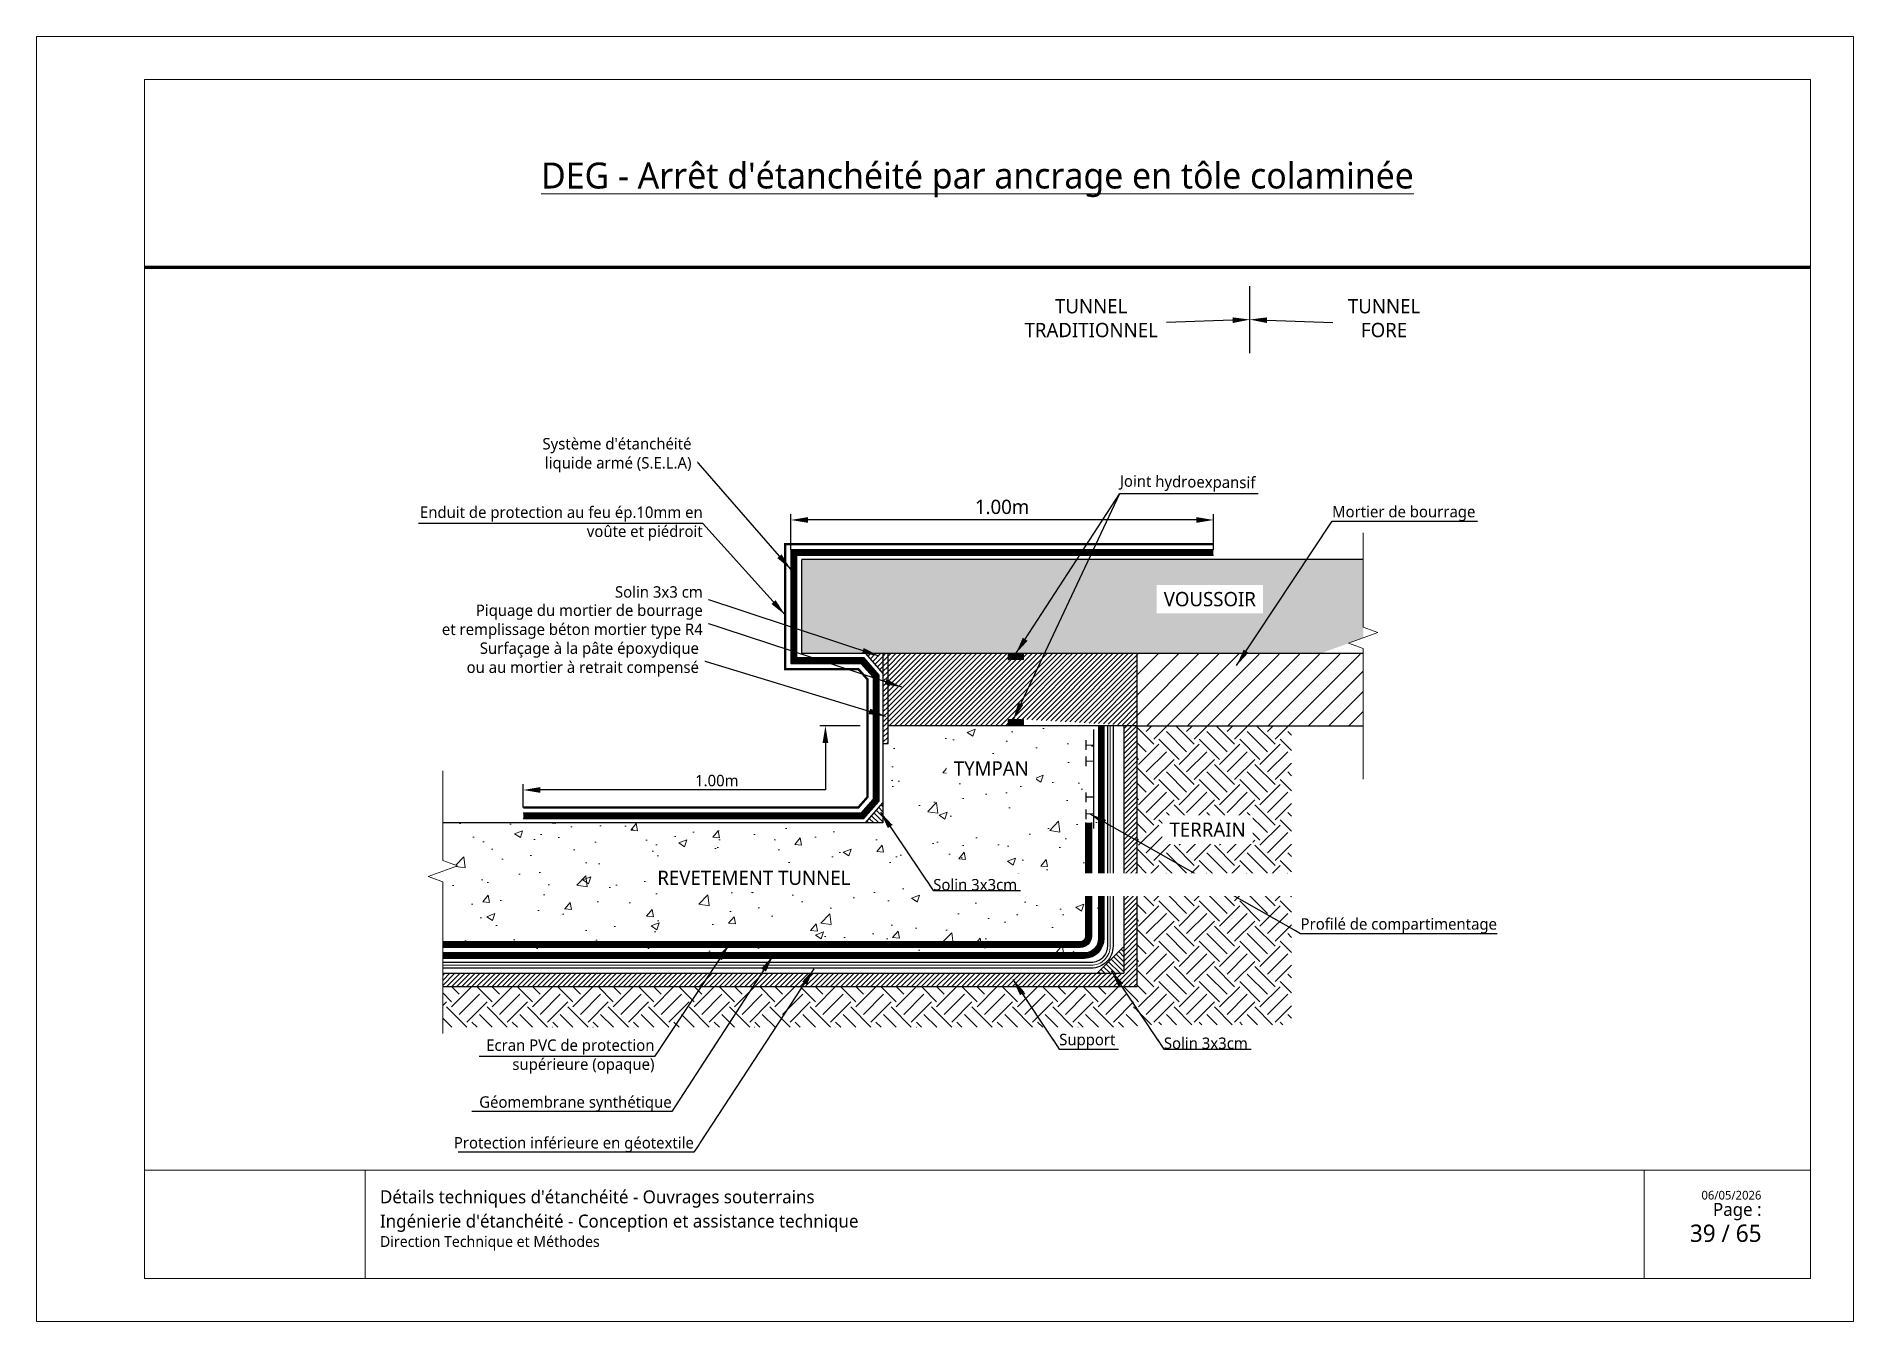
# Paper-space layout '10 - Jonction entre un tunnel traditionnel en DEG et un tunnel foré' of a CAD drawing. Header units: millimetres. Extents: x 18 to 438, y -113 to 184.
# The model-space entities are those that its viewports show. They can reach past a viewport. Long polylines and large blocks are cut down to what shows.
import ezdxf
from ezdxf import colors
from ezdxf.entities.mleader import LeaderData, LeaderLine
from ezdxf.math import Vec2, Vec3

# ---------------------------------------------------------------- set-up
doc = ezdxf.new("R2010")
doc.units = ezdxf.units.MM
doc.linetypes.add('CACHE', pattern=[0.375, 0.25, -0.125])
doc.linetypes.add('CONTINU', pattern=[0])
for name, color, linetype in [('Dessin_CONTOURS BETON', 7, 'Continuous'), ('Dessin_COTATIONS', 7, 'Continuous'), ('Dessin_TEXTES', 7, 'CONTINU'), ('GEN-_-CARTOUCHE', 7, 'Continuous'), ('Matériel_Profilé de compartimentage', 7, 'Continuous')]:
    doc.layers.add(name, color=color, linetype=linetype)
for name, color, linetype, lineweight in [('Dessin_HACHURES', 253, 'Continuous', 9), ('G-ANNO-TTLB', 7, 'Continuous', 5), ('G-ANNO-TTLB-THIN', 7, 'Continuous', 5), ('Matériel_Joint Hydroexpansif', 140, 'CACHE', 0), ('Produit_Enduit de protection au feu', 6, 'Continuous', 0), ('SYSTEME_DEG_ Geomembrane SYNTHETIQUE', 1, 'Continuous', 9), ('SYSTEME_DEG_Protection inferieure', 3, 'Continuous', 5), ('SYSTEME_DEG_Protection superieure', 5, 'Continuous', 9), ('SYSTEME_S.E.L.A', 210, 'CACHE', 0)]:
    doc.layers.add(name, color=color, linetype=linetype, lineweight=lineweight)
doc.layers.add('GEN-_-FMULT', color=210, linetype='Continuous', plot=False)
doc.styles.add('Arial', font='segoeui.ttf')
doc.styles.add('Segoe UI_2', font='segoeui.ttf', dxfattribs={"height": 0.0025})
doc.styles.add('Segoe UI_3', font='segoeui.ttf', dxfattribs={"height": 0.0035})
doc.styles.add('Segoe UI_4', font='segoeui.ttf', dxfattribs={"height": 0.004})
doc.styles.add('Segoe UI_B_1', font='segoeuib.ttf', dxfattribs={"height": 0.005})
doc.styles.add('Segoe UI_B_2', font='segoeuib.ttf', dxfattribs={"height": 0.0045})
doc.styles.add('txt-moyen', font='segoeui.ttf')
doc.linetypes.add('ISOLATION', pattern='A,0.0001,-0.1,[134,ltypeshp.shx,S=0.1,R=0,X=-0.1,Y=0],-0.2,[134,ltypeshp.shx,S=0.1,R=180,X=0.1,Y=0],-0.1', length=0.4001)
doc.dimstyles.new('1000F2', dxfattribs={"dimscale": 10, "dimtxt": 0.25, "dimasz": 0.3, "dimexe": 0.2, "dimexo": 0, "dimgap": 0.1, "dimtad": 1, "dimzin": 0, "dimdsep": 46, "dimtxsty": 'txt-moyen', "dimcen": 0.1, "dimclrd": 256, "dimclre": 256, "dimclrt": 256, "dimazin": 0, "dimtfac": 1, "dimtmove": 2, "dimatfit": 3, "dimfxl": 1, "dimtolj": 1, "dimtzin": 0, "dimlwd": -1, "dimlwe": -1, "dimarcsym": 0})
pattern_1 = [(45, (14302.688, 6880.0119), (-0.44194174, 0.44194174), [])]
pattern_2 = [(45, (14302.688, 6880.012), (4e-16, 7.071068), [5, -5]), (45, (14301.362, 6881.3377), (4e-16, 7.071068), [5, -5]), (45, (14300.0364, 6882.6635), (4e-16, 7.071068), [5, -5]), (135, (14300.0364, 6883.5474), (-7.071068, 9e-16), [5, -5]), (135, (14301.362, 6884.8733), (-7.071068, 9e-16), [5, -5]), (135, (14302.688, 6886.199), (-7.071068, 9e-16), [5, -5])]
pattern_3 = [(135, (14302.688, 6880.0119), (-0.44194174, -0.44194174), [])]

psp = doc.layouts.new('10 - Jonction entre un tunnel traditionnel en DEG et un tunnel foré')

msp = doc.modelspace()

# ---------------------------------------------------------------- texts
at = {"layer": 'Dessin_COTATIONS', "insert": (13349.4204, 9001.1403), "char_height": 2, "attachment_point": 5, "style": 'txt-moyen'}
msp.add_mtext('\\A1;1.00m', dxfattribs=at)
at = {"layer": 'Dessin_TEXTES', "char_height": 2.5, "width": 101.5, "attachment_point": 5, "style": 'Arial'}
for s, insert in [('TUNNEL\\PTRADITIONNEL', (13414.9234, 9082.0437)), ('TUNNEL\\PFORE', (13466.1718, 9082.0437))]:
    msp.add_mtext(s, dxfattribs=dict(at, insert=insert))
at = {"layer": 'Dessin_TEXTES', "insert": (13419.927, 9051.907), "char_height": 2, "width": 73.895712, "attachment_point": 7, "rotation": 359.315371, "style": 'txt-moyen'}
msp.add_mtext('Joint hydroexpansif', dxfattribs=at)
at = {"layer": 'Dessin_TEXTES', "char_height": 2, "width": 62.895519, "style": 'txt-moyen', "bg_fill": 2}
for s, insert, attachment_point in [('Mortier de bourrage', (13457.0743, 9046.5379), 7), ('Géomembrane synthétique', (13341.5183, 8943.2474), 9), ('Protection inférieure en géotextile', (13345.4063, 8936.1203), 9)]:
    msp.add_mtext(s, dxfattribs=dict(at, insert=insert, attachment_point=attachment_point))
at = {"layer": 'Dessin_TEXTES', "linetype": 'CONTINU', "insert": (13346.9568, 9046.1038), "char_height": 2, "attachment_point": 6, "style": 'txt-moyen'}
msp.add_mtext('Enduit de protection au feu ép.10mm en \\Pvoûte et piédroit', dxfattribs=at)

# ---------------------------------------------------------------- blocks, each defined once
blk = doc.blocks.new('cart.L6P1')
at = {"layer": 'G-ANNO-TTLB'}
for p, q in [((-37.23, 312.77), (-37.23, 15.77)), ((382.77, 312.77), (-37.23, 312.77)), ((382.77, 312.77), (382.77, 15.77)), ((334.38, 50.77), (334.38, 25.77)), ((372.77, 50.77), (372.77, 25.77)), ((-37.23, 15.77), (382.77, 15.77))]:
    blk.add_line(p, q, dxfattribs=at)
at = {"layer": 'G-ANNO-TTLB-THIN'}
for p, q in [((-12.23, 302.77), (372.77, 302.77)), ((-12.23, 50.77), (-12.23, 302.77)), ((372.77, 302.77), (372.77, 50.77)), ((-12.23, 50.77), (-12.23, 25.77)), ((-12.23, 50.77), (372.77, 50.77)), ((38.77, 50.77), (38.77, 25.77)), ((-12.23, 25.77), (372.77, 25.77))]:
    blk.add_line(p, q, dxfattribs=at)
at = {"layer": 'GEN-_-FMULT', "lineweight": 70}
blk.add_line((-12.23, 259.46), (372.77, 259.46), dxfattribs=at)
at = {"layer": 'G-ANNO-TTLB', "attachment_point": 1}
for s, insert, char_height, width, style in [("\\pxqc;\\LDEG - Arrêt d'étanchéité par ancrage en tôle colaminée", (-12.23, 283.61), 6, 385, 'Segoe UI_B_2'), ("Détails techniques d'étanchéité - Ouvrages souterrains", (42.19, 46.11), 3, 202.4845, 'Segoe UI_B_2'), ('\\pxqr;{\\H0.75x;Page : \\P}  39 / 65', (310.88, 43.2), 4, 50.6047, 'Segoe UI_B_1'), ('06/05/2026', (347.59, 45.99), 2, 17.4768, 'Segoe UI_2'), ("Ingénierie d'étanchéité - Conception et assistance technique", (42.19, 40.51), 3, 249.7878, 'Segoe UI_3'), ('Direction Technique et Méthodes', (42.19, 35.54), 2.5, 82.8945, 'Segoe UI_4')]:
    blk.add_mtext(s, dxfattribs=dict(at, insert=insert, char_height=char_height, width=width, style=style))
blk = doc.blocks.new('*D117')
at = {"layer": 'Defpoints', "color": 0, "transparency": 16777216}
for p in [(13362.35, 9046.75), (13362.35, 9039.53), (13436.31, 9039.53)]:
    blk.add_point(p, dxfattribs=at)
at = {"layer": 'Dessin_COTATIONS', "transparency": 16777216}
for p, q in [((13362.35, 9041.53), (13362.35, 9047.75)), ((13433.31, 9046.75), (13365.35, 9046.75)), ((13436.31, 9041.53), (13436.31, 9047.75))]:
    blk.add_line(p, q, dxfattribs=at)
for points in [[(13365.35, 9047.25), (13365.35, 9046.25), (13362.35, 9046.75)], [(13433.31, 9046.25), (13433.31, 9047.25), (13436.31, 9046.75)]]:
    blk.add_solid(points, dxfattribs=at)
at = {"layer": 'Dessin_COTATIONS', "transparency": 16777216, "insert": (13399.33, 9049.02), "char_height": 2.5, "attachment_point": 5, "style": 'txt-moyen'}
blk.add_mtext('\\A1;1.00m', dxfattribs=at)

# ---------------------------------------------------------------- dimensions: what is measured, and where the dimension line sits
at = {"layer": 'Dessin_COTATIONS'}
dim = msp.add_linear_dim(base=(13362.353, 9046.7455), p1=(13436.3106, 9039.5311), p2=(13362.353, 9039.5311), angle=180, text='1.00m', dimstyle='1000F2', override={"dimexe": 0.1, "dimexo": 0.2, "dimtad": 2, "dimtxsty": 'txt-moyen', "dimtfill": 0, "dimtfillclr": 0}, dxfattribs=at)
dim.commit()
dim.dimension.update_dxf_attribs({"geometry": '*D117', "text_midpoint": (13399.3318, 9049.0217)})

# ---------------------------------------------------------------- hatches: boundary and pattern name
at = {"layer": 'Dessin_HACHURES'}
h = msp.add_hatch(color=256, dxfattribs=at)
h.dxf.hatch_style = 1
h.paths.add_polyline_path([(13364.2756, 9039.8311), (13364.2756, 9023.362), (13454.961, 9023.362), (13462.5191, 9026.1129), (13462.5191, 9039.8311)])
h.paths.add_polyline_path([(13425.851, 9030.2674), (13445.5372, 9030.2674), (13445.5372, 9035.4192), (13425.851, 9035.4192)], flags=24)
at = {"layer": 'Dessin_HACHURES', "linetype": 'CONTINU'}
h = msp.add_hatch(dxfattribs=at)
h.set_pattern_fill('ANSI31', color=256, scale=5)
h.set_pattern_definition(pattern_1)
h.paths.add_polyline_path([(13378.4905, 9019.8702), (13375.411, 9023.362), (13378.4905, 9023.362)])
at = {"layer": 'Dessin_HACHURES'}
h = msp.add_hatch(dxfattribs=at)
h.set_pattern_fill('ANSI31', color=256, scale=5)
h.set_pattern_definition(pattern_1)
h.paths.add_polyline_path([(13379.3831, 9023.362), (13378.4905, 9023.362), (13378.4905, 9007.6483), (13379.3831, 9007.6483)])
h = msp.add_hatch(dxfattribs=at)
h.set_pattern_fill('ANSI31', color=256, scale=5)
h.set_pattern_definition(pattern_1)
h.paths.add_polyline_path([(13379.3831, 9023.362), (13379.3831, 9010.74), (13400.3903, 9010.74), (13400.3903, 9011.8662), (13403.0905, 9011.8662), (13422.9746, 9010.74), (13422.9746, 9023.362)])
h = msp.add_hatch(dxfattribs=at)
h.set_pattern_fill('ANSI31', color=256, scale=20, style=0)
h.set_pattern_definition([(45, (14302.688, 6880.012), (-1.767767, 1.767767), [])])
h.paths.add_polyline_path([(13462.5191, 9010.74), (13462.5191, 9023.2791), (13422.9134, 9023.3195), (13422.9746, 9010.74)])
h = msp.add_hatch(dxfattribs=at)
h.set_pattern_fill('AR-CONC', color=256, scale=2)
h.set_pattern_definition([(50, (14302.688, 6880.012), (14.345204, -1.25504), [1.5, -16.5]), (355, (14302.688, 6880.012), (-2.77503, 15.04384), [1.2, -13.2]), (100.45144, (14303.883, 6879.907), (11.57018, 13.7888), [1.2748, -14.02284]), (46.1842, (14302.688, 6884.012), (21.34483, -3.31039), [2.25, -24.75]), (96.6356, (14304.467, 6883.736), (18.69324, 19.48237), [1.9122, -21.03428]), (351.1842, (14302.688, 6884.012), (18.69324, 19.48237), [1.8, -19.8]), (21, (14304.688, 6883.012), (11.93814, -8.05238), [1.5, -16.5]), (326, (14304.688, 6883.012), (4.86631, 14.503), [1.2, -13.2]), (71.45144, (14305.683, 6882.341), (16.80445, 6.45062), [1.2748, -14.02284]), (37.5, (14302.688, 6880.012), (0.243197, 6.657877), [0, -13.04, 0, -13.4, 0, -13.25]), (7.5, (14302.688, 6880.012), (5.26139, 7.888234), [0, -7.64, 0, -12.74, 0, -5.05]), (327.5, (14298.228, 6880.012), (10.676449, -0.451097), [0, -5, 0, -15.6, 0, -20.7]), (317.5, (14296.228, 6880.012), (11.663723, 2.0021), [0, -6.5, 0, -10.36, 0, -14.7])])
h.paths.add_polyline_path([(13416.203, 9010.74), (13379.3831, 9010.74), (13379.3831, 9007.6483), (13378.4905, 9007.6483), (13378.4905, 8993.7612), (13301.4688, 8993.7612), (13301.4688, 8987.1775), (13304.0445, 8986.24), (13298.893, 8984.365), (13301.4688, 8983.4275), (13301.4688, 8972.9517), (13412.9906, 8972.9517, 0.41421357), (13413.9573, 8973.9184), (13413.9573, 8973.9184, -0.41421359), (13412.9906, 8972.9517), (13301.4688, 8972.9517), (13301.4688, 8972.4517), (13412.9906, 8972.4517, 0.41421356), (13414.4573, 8973.9184), (13414.4573, 8973.9184, -0.41421357), (13412.9906, 8972.4517), (13301.4688, 8972.4517), (13301.4688, 8971.9517), (13412.9906, 8971.9517, 0.41421356), (13414.9573, 8973.9184), (13414.9573, 8973.9183, -0.41419559), (13412.9906, 8971.9517), (13301.4688, 8971.9517), (13301.4688, 8971.0564), (13413.7528, 8971.0564, 0.41421356), (13416.203, 8973.5065)])
h = msp.add_hatch(dxfattribs=at)
h.set_pattern_fill('ANSI31', color=256, scale=5)
h.set_pattern_definition(pattern_1)
h.paths.add_polyline_path([(13420.6304, 8967.4497), (13301.4688, 8967.4497), (13301.4688, 8965.0522), (13422.9746, 8965.0522), (13422.9746, 9010.74), (13420.6304, 9010.74)])
at = {"layer": 'Dessin_HACHURES', "lineweight": 0}
h = msp.add_hatch(dxfattribs=at)
h.set_pattern_fill('EARTH', color=256, scale=20, angle=45)
h.set_pattern_definition(pattern_2)
h.paths.add_polyline_path([(13449.9569, 9010.74), (13422.9746, 9010.74), (13422.9746, 8958.4524), (13449.9569, 8958.4524)])
h.paths.add_polyline_path([(13427.1048, 8989.9525), (13443.6839, 8989.9525), (13443.6839, 8995.1042), (13427.1048, 8995.1042)], flags=24)
at = {"layer": 'Dessin_HACHURES', "linetype": 'CONTINU'}
h = msp.add_hatch(dxfattribs=at)
h.set_pattern_fill('ANSI31', color=256, scale=5, angle=90)
h.set_pattern_definition(pattern_3)
h.paths.add_polyline_path([(13378.4905, 8997.253), (13375.411, 8993.7612), (13378.4905, 8993.7612)])
at = {"layer": 'Dessin_HACHURES', "linetype": 'ByBlock'}
h = msp.add_hatch(dxfattribs=at)
h.set_pattern_fill('ANSI31', color=256, scale=5, angle=90)
h.set_pattern_definition(pattern_3)
edge = h.paths.add_edge_path()
edge.add_line((13420.6304, 8967.4497), (13415.9899, 8967.4497))
edge.add_line((13415.9899, 8967.4497), (13418.3743, 8969.8694))
edge.add_arc((13413.4935, 8975.7852), 7.6693, 309.524537, 320.431754)
edge.add_line((13419.4055, 8970.8999), (13420.6304, 8972.1239))
edge.add_line((13420.6304, 8972.1239), (13420.6304, 8967.4497))
at = {"layer": 'Matériel_Joint Hydroexpansif'}
for points in [[(13403.0905, 9022.2358), (13403.0905, 9023.362), (13400.3903, 9023.362), (13400.3903, 9022.2358)], [(13403.0905, 9010.74), (13403.0905, 9011.8662), (13400.3903, 9011.8662), (13400.3903, 9010.74)]]:
    msp.add_hatch(color=256, dxfattribs=at).paths.add_polyline_path(points)

# ---------------------------------------------------------------- linework, layer by layer
at = {"layer": 'Dessin_CONTOURS BETON'}
for p, q in [((13364.2756, 9023.362), (13364.2756, 9039.8311)), ((13379.3831, 9010.74), (13379.3831, 9023.362)), ((13422.9746, 9010.74), (13379.3831, 9010.74)), ((13422.9746, 8965.0522), (13301.4688, 8965.0522))]:
    msp.add_line(p, q, dxfattribs=at)
at = {"layer": 'Dessin_CONTOURS BETON', "linetype": 'ByBlock'}
msp.add_line((13422.9746, 8965.0522), (13422.9746, 9023.362), dxfattribs=at)
at = {"layer": 'Dessin_CONTOURS BETON', "color": 0}
for p in [(13420.6304, 9010.74), (13301.4688, 8967.4497)]:
    msp.add_line(p, (13420.6304, 8967.4497), dxfattribs=at)
at = {"layer": 'Dessin_CONTOURS BETON', "flags": 128}
for points in [[(13462.5191, 9039.8311), (13364.2756, 9039.8311)], [(13462.5191, 9023.362), (13364.2756, 9023.362)], [(13375.411, 9023.362), (13378.4905, 9019.8702)], [(13410.8285, 9023.4344), (13410.9682, 9023.2948)], [(13422.9746, 9010.74), (13462.5191, 9010.74)], [(13375.411, 8993.7612), (13378.4905, 8997.253)]]:
    msp.add_lwpolyline(points, dxfattribs=at)
at = {"layer": 'Dessin_CONTOURS BETON', "linetype": 'ByBlock'}
msp.add_lwpolyline([(13378.4905, 9023.362), (13378.4905, 9023.362), (13378.4905, 8993.7612), (13301.4688, 8993.7612)], dxfattribs=at)
at = {"layer": 'Dessin_CONTOURS BETON', "linetype": 'Continuous', "ltscale": 0.025, "flags": 128}
for points in [[(13418.7517, 9010.74), (13418.7517, 8977.9354), (13418.7517, 8972.1918, -0.41450501), (13414.9012, 8968.3374), (13301.4688, 8968.3374)], [(13417.7517, 9010.74), (13417.7517, 8977.9354), (13417.7517, 8972.1912, -0.41455231), (13414.9012, 8969.3374), (13301.4688, 8969.3374)]]:
    msp.add_lwpolyline(points, format="xyb", dxfattribs=at)
at = {"layer": 'Dessin_CONTOURS BETON'}
msp.add_lwpolyline([(13378.4905, 9010.74), (13378.4905, 9010.74), (13378.4905, 9007.6483), (13379.3831, 9007.6483), (13379.3831, 9010.74), (13379.3831, 9010.74)], dxfattribs=at)
at = {"layer": 'Dessin_CONTOURS BETON', "linetype": 'Continuous', "ltscale": 0.2, "flags": 128}
for points in [[(13414.9573, 8993.8217), (13414.9573, 8973.9182, -0.41417762), (13412.9906, 8971.9517), (13301.4688, 8971.9517)], [(13413.9573, 8993.8217), (13413.9573, 8973.917, -0.41378456), (13412.9906, 8972.9517), (13301.4688, 8972.9517)]]:
    msp.add_lwpolyline(points, format="xyb", dxfattribs=at)
at = {"layer": 'Dessin_CONTOURS BETON', "linetype": 'ByBlock', "lineweight": 0}
msp.add_lwpolyline([(13420.6304, 8972.1239), (13415.9899, 8967.4497)], dxfattribs=at)
at = {"layer": 'Dessin_COTATIONS'}
for p, q in [((13374.4905, 9010.74), (13367.4199, 9010.74)), ((13315.5356, 8996.4612), (13315.5356, 9000.5091))]:
    msp.add_line(p, q, dxfattribs=at)
msp.add_lwpolyline([(13368.4199, 9007.74), (13368.4199, 8999.5091), (13318.5356, 8999.5091)], dxfattribs=at)
for points in [[(13367.9199, 9007.74), (13368.9199, 9007.74), (13368.4199, 9010.74)], [(13318.5356, 9000.0091), (13318.5356, 8999.0091), (13315.5356, 8999.5091)]]:
    msp.add_solid(points, dxfattribs=at)
at = {"layer": 'Dessin_HACHURES', "flags": 128}
for points in [[(13462.5191, 9044.4963), (13462.5191, 9027.9879), (13465.0948, 9027.0504), (13459.9433, 9025.1754), (13462.5191, 9024.2379), (13462.5191, 9001.3795)], [(13301.4688, 9002.8762), (13301.4688, 8987.1775), (13304.0445, 8986.24), (13298.893, 8984.365), (13301.4688, 8983.4275), (13301.4688, 8955.5244)]]:
    msp.add_lwpolyline(points, dxfattribs=at)
at = {"layer": 'Dessin_TEXTES', "linetype": 'ByBlock'}
msp.add_line((13442.6772, 9075.9581), (13442.6772, 9087.6565), dxfattribs=at)
at = {"layer": 'Matériel_Joint Hydroexpansif', "lineweight": 0, "flags": 128}
for points in [[(13400.3903, 9022.2358), (13400.3903, 9023.362), (13403.0905, 9023.362), (13403.0905, 9022.2358)], [(13400.3903, 9010.74), (13400.3903, 9011.8662), (13403.0905, 9011.8662), (13403.0905, 9010.74)]]:
    msp.add_lwpolyline(points, dxfattribs=at)
at = {"layer": 'Matériel_Profilé de compartimentage', "linetype": 'CONTINU', "const_width": 0.1967, "flags": 128}
for points in [[(13415.3548, 9010.1067), (13415.3548, 8992.7425)], [(13414.0182, 9008.2402), (13414.0182, 9006.5022)], [(13415.3548, 9007.3466), (13414.0182, 9007.3466)], [(13414.0182, 9005.3832), (13414.0182, 9003.6452)], [(13415.3548, 9004.5678), (13414.0182, 9004.5678)], [(13414.0182, 8999.0873), (13414.0182, 8997.3493)], [(13415.3548, 8998.2814), (13414.0182, 8998.2814)], [(13414.0182, 8996.1171), (13414.0182, 8994.3791)], [(13415.3548, 8995.3292), (13414.0182, 8995.3292)]]:
    msp.add_lwpolyline(points, dxfattribs=at)
at = {"layer": 'SYSTEME_DEG_ Geomembrane SYNTHETIQUE', "linetype": 'ByBlock', "flags": 128}
msp.add_lwpolyline([(13416.703, 9010.74, 1, 1, 0), (13416.703, 8973.5065, 1, 1, -0.41421356), (13413.7528, 8970.5564, 1, 1, 0), (13301.4688, 8970.5564, 0, 0, 0)], format="xyseb", dxfattribs=at)
at = {"layer": 'SYSTEME_DEG_ Geomembrane SYNTHETIQUE', "linetype": 'CONTINU', "ltscale": 0.1, "flags": 128}
for points in [[(13416.203, 9010.74), (13416.203, 8973.5065, -0.41425118), (13413.7525, 8971.0564), (13301.4688, 8971.0564)], [(13417.203, 9010.74), (13417.203, 8973.5065, -0.41418445), (13413.7532, 8970.0564), (13301.4688, 8970.0564)]]:
    msp.add_lwpolyline(points, format="xyb", dxfattribs=at)
at = {"layer": 'SYSTEME_DEG_Protection inferieure', "linetype": 'ISOLATION', "flags": 128}
msp.add_lwpolyline([(13418.2517, 9010.74), (13418.2517, 8977.9354), (13418.2517, 8972.1915, -0.41452601), (13414.9012, 8968.8374), (13301.4688, 8968.8374)], format="xyb", dxfattribs=at)
at = {"layer": 'SYSTEME_DEG_Protection superieure', "ltscale": 5, "const_width": 1}
msp.add_lwpolyline([(13414.4573, 8993.8217), (13414.4573, 8973.9175, -0.41403196), (13412.9906, 8972.4517), (13301.4688, 8972.4517)], format="xyb", dxfattribs=at)

msp.set_redraw_order([(e.dxf.handle, doc.entitydb.next_handle()) for e in msp.query("TEXT MTEXT ATTDEF DIMENSION ARC_DIMENSION")])  # texts and dimensions are drawn at this point

# ---------------------------------------------------------------- leaders
at = {"layer": 'Dessin_TEXTES'}
for points in [[(13362.353, 9038.1392), (13344.9882, 9058.0833), (13316.9429, 9058.0505)], [(13381.7691, 9017.5063), (13346.9568, 9028.9517), (13306.7062, 9028.9517)], [(13378.9863, 9012.3889), (13346.2887, 9022.3195), (13306.0381, 9022.3195)]]:
    msp.add_leader(points, dimstyle='1000F2', override={"dimgap": 0.1, "dimtad": 0}, dxfattribs=at)
at = {"layer": 'Dessin_TEXTES', "linetype": 'CONTINU', "lineweight": 9}
ml = msp.add_multileader_mtext('Standard', dxfattribs=at)
ml.set_content('', color=256, style='txt-moyen')
ml.set_leader_properties(linetype='ByLayer', lineweight=-1)
ml.build(insert=Vec2(0, 0))
ml.multileader.update_dxf_attribs({"text_left_attachment_type": 6, "text_right_attachment_type": 6, "dogleg_length": 0, "arrow_head_size": 3})
ctx = ml.context
ctx.base_point, ctx.char_height, ctx.arrow_head_size, ctx.landing_gap_size, ctx.plane_origin = Vec3(13428.1206, 9081.8073), 2.5, 3, 0, Vec3(13388.7044, 9085.2977)
ctx.left_attachment, ctx.right_attachment, ctx.text_align_type = 6, 6, 2
notes = []
notes.append((ctx, [(0, (1, 1, 0), (13428.1206, 9081.3073), (-1, 0), 0, [(0, [(13442.6772, 9081.8073)], 0, [])])]))
ctx.mtext.insert, ctx.mtext.alignment, ctx.mtext.flow_direction = Vec3(13428.1206, 9084.3073), 3, 5
ml = msp.add_multileader_mtext('Standard', dxfattribs=at)
ml.set_content('', color=256, style='txt-moyen')
ml.set_leader_properties(linetype='ByLayer', lineweight=-1)
ml.build(insert=Vec2(0, 0))
ml.multileader.update_dxf_attribs({"text_left_attachment_type": 6, "text_right_attachment_type": 6, "dogleg_length": 0, "arrow_head_size": 3})
ctx = ml.context
ctx.base_point, ctx.char_height, ctx.arrow_head_size, ctx.landing_gap_size, ctx.plane_origin = Vec3(13457.2337, 9081.8073), 2.5, 3, 0, Vec3(13496.65, 9085.2977)
ctx.left_attachment, ctx.right_attachment = 6, 6
notes.append((ctx, [(0, (1, 1, 0), (13457.2337, 9081.3073), (1, 0), 0, [(0, [(13442.6772, 9081.8073)], 0, [])])]))
ctx.mtext.insert, ctx.mtext.text_direction, ctx.mtext.flow_direction, ctx.mtext.extrusion = Vec3(13457.2337, 9084.3073), Vec3(-1, 0), 5, Vec3(0, 0, -1)
for ctx, leaders in notes:
    for number, flags, end, landing, length, lines in leaders:
        leader = LeaderData()
        leader.index, (leader.has_last_leader_line, leader.has_dogleg_vector, leader.attachment_direction) = number, flags
        leader.last_leader_point, leader.dogleg_vector, leader.dogleg_length = Vec3(end), Vec3(landing), length
        for number, points, colour, breaks in lines:
            line = LeaderLine()
            line.index, line.vertices, line.color, line.breaks = number, Vec3.list(points), colors.encode_raw_color(colour), breaks
            leader.lines.append(line)
        ctx.leaders.append(leader)

# ---------------------------------------------------------------- next in the draw order: texts
at = {"layer": 'Dessin_TEXTES', "char_height": 2, "style": 'txt-moyen', "bg_fill": 2}
for s, insert, width, attachment_point in [("\\pxsm1;Système d'étanchéité\\Pliquide armé (S.E.L.A)", (13344.9882, 9058.0833), 77.599913, 6), ('Profilé de compartimentage', (13451.56, 8974.4023), 62.895519, 7), ('Support', (13409.3246, 8954.181), 62.895519, 7)]:
    msp.add_mtext(s, dxfattribs=dict(at, insert=insert, width=width, attachment_point=attachment_point))
at = {"layer": 'Dessin_TEXTES', "char_height": 2.5, "attachment_point": 5, "style": 'txt-moyen', "bg_fill": 2}
for s, insert in [('VOUSSOIR', (13435.6796, 9032.8834)), ('TERRAIN', (13435.292, 8992.5676)), ('REVETEMENT TUNNEL', (13355.9012, 8984.1375))]:
    msp.add_mtext(s, dxfattribs=dict(at, insert=insert))

# ---------------------------------------------------------------- next in the draw order: leaders
at = {"layer": 'Dessin_TEXTES'}
msp.add_leader([(13359.2354, 8970.5175), (13341.5183, 8943.2474), (13306.5684, 8943.2474)], dimstyle='1000F2', override={"dimgap": 0.1, "dimtad": 0}, dxfattribs=at)

# ---------------------------------------------------------------- next in the draw order: linework, layer by layer
at = {"layer": 'Dessin_CONTOURS BETON', "linetype": 'Continuous', "ltscale": 5}
for points in [[(13436.3106, 9041.5311), (13362.353, 9041.5311), (13362.353, 9021.662), (13374.6436, 9021.662), (13376.7905, 9019.2276), (13376.7905, 9003.9904), (13376.7905, 8997.8956), (13374.6436, 8995.4612), (13315.5356, 8995.4612)], [(13436.3106, 9040.5311), (13363.353, 9040.5311), (13363.353, 9022.662), (13375.095, 9022.662), (13377.7905, 9019.6056), (13377.7905, 9003.9904), (13377.7905, 8997.5176), (13375.095, 8994.4612), (13315.5356, 8994.4612)]]:
    msp.add_lwpolyline(points, dxfattribs=at)
at = {"layer": 'Produit_Enduit de protection au feu', "linetype": 'CONTINU', "const_width": 0.4}
msp.add_lwpolyline([(13436.3106, 9042.5311), (13361.353, 9042.5311), (13361.353, 9020.662), (13374.1921, 9020.662), (13375.7905, 9018.8497), (13375.7905, 9003.9904), (13375.7905, 8998.2735), (13374.1921, 8996.4612), (13315.5356, 8996.4612)], dxfattribs=at)
at = {"layer": 'SYSTEME_S.E.L.A', "linetype": 'ByBlock', "ltscale": 5, "const_width": 1}
msp.add_lwpolyline([(13436.3106, 9041.0311), (13362.853, 9041.0311), (13362.853, 9022.162), (13374.8693, 9022.162), (13377.2905, 9019.4166), (13377.2905, 9003.9904), (13377.2905, 8997.7066), (13374.8693, 8994.9612), (13315.5356, 8994.9612)], dxfattribs=at)

# ---------------------------------------------------------------- next in the draw order: texts
at = {"layer": 'Dessin_TEXTES', "char_height": 2, "width": 62.895519, "style": 'txt-moyen', "bg_fill": 2}
for s, insert, attachment_point in [('Ecran PVC de protection\\Psupérieure (opaque)', (13338.507, 8952.8691), 6), ('\\pxsm1.5;Solin 3x3cm', (13427.6405, 8954.181), 7)]:
    msp.add_mtext(s, dxfattribs=dict(at, insert=insert, attachment_point=attachment_point))

# ---------------------------------------------------------------- next in the draw order: leaders
at = {"layer": 'Dessin_TEXTES'}
for points in [[(13401.3118, 9011.8662), (13419.9252, 9051.407), (13444.1215, 9051.407)], [(13401.7404, 9023.362), (13419.9252, 9051.407), (13444.1215, 9051.407)], [(13440.3586, 9021.2819), (13457.0743, 9046.5379), (13482.5473, 9046.5379)], [(13414.6865, 8995.3292), (13451.56, 8974.4023), (13485.9576, 8974.4023)], [(13401.2171, 8966.3678), (13409.3246, 8954.181), (13419.6925, 8954.181)]]:
    msp.add_leader(points, dimstyle='1000F2', override={"dimgap": 0.1, "dimtad": 0}, dxfattribs=at)

# ---------------------------------------------------------------- next in the draw order: hatches: boundary and pattern name
at = {"layer": 'Dessin_HACHURES'}
h = msp.add_hatch(dxfattribs=at)
h.set_pattern_fill('EARTH', color=256, scale=20, angle=45)
h.set_pattern_definition(pattern_2)
h.paths.add_polyline_path([(13422.9988, 8965.0522), (13301.4688, 8965.0522), (13301.4688, 8958.0073), (13422.9988, 8958.0073)])

# ---------------------------------------------------------------- next in the draw order: texts
at = {"layer": 'Dessin_TEXTES', "char_height": 2, "style": 'txt-moyen', "bg_fill": 2}
for s, insert, width, attachment_point in [('Piquage du mortier de bourrage\\Pet remplissage béton mortier type R4', (13346.9568, 9028.9517), 73.895712, 6), ('\\pxsm1.5;Solin 3x3cm', (13387.2859, 8981.9083), 62.895519, 7)]:
    msp.add_mtext(s, dxfattribs=dict(at, insert=insert, width=width, attachment_point=attachment_point))
at = {"layer": 'Dessin_TEXTES', "insert": (13397.44, 9003.2857), "char_height": 2.5, "attachment_point": 5, "style": 'txt-moyen', "bg_fill": 2}
msp.add_mtext('TYMPAN', dxfattribs=at)

# ---------------------------------------------------------------- next in the draw order: leaders
at = {"layer": 'Dessin_TEXTES'}
for points in [[(13351.5667, 8972.4968), (13338.507, 8952.8691), (13307.8195, 8952.8691)], [(13366.4014, 8968.2159), (13345.4063, 8936.1203), (13304.1361, 8936.1203)], [(13418.4304, 8967.8744), (13427.6405, 8954.181), (13442.8927, 8954.181)]]:
    msp.add_leader(points, dimstyle='1000F2', override={"dimgap": 0.1, "dimtad": 0}, dxfattribs=at)

# ---------------------------------------------------------------- next in the draw order: leaders
for points in [[(13377.8277, 9022.9475), (13346.9568, 9033.127), (13331.1255, 9033.127)], [(13378.0758, 8995.6016), (13387.2859, 8981.9083), (13402.5381, 8981.9083)]]:
    msp.add_leader(points, dimstyle='1000F2', override={"dimgap": 0.1, "dimtad": 0}, dxfattribs=at)

# ---------------------------------------------------------------- next in the draw order: texts
at = {"layer": 'Dessin_TEXTES', "char_height": 2, "width": 73.895712, "style": 'txt-moyen', "bg_fill": 2}
for s, insert, attachment_point in [('\\pxsm1.5;Solin 3x3 cm', (13346.9568, 9033.127), 9), ('Surfaçage à la pâte époxydique \\Pou au mortier à retrait compensé', (13346.2887, 9022.3195), 6)]:
    msp.add_mtext(s, dxfattribs=dict(at, insert=insert, attachment_point=attachment_point))

# ---------------------------------------------------------------- next in the draw order: leaders
at = {"layer": 'Dessin_TEXTES'}
msp.add_leader([(13361.353, 9030.1605), (13346.9568, 9046.1038), (13297.1948, 9046.1038)], dimstyle='1000F2', override={"dimgap": 0.1, "dimtad": 0}, dxfattribs=at)

# ---------------------------------------------------------------- block references
at = {"layer": 'GEN-_-CARTOUCHE'}
psp.add_blockref('cart.L6P1', (55.23, -128.77), dxfattribs=at)

# ---------------------------------------------------------------- viewports
at = {"layer": 'Defpoints'}
psp.add_viewport(center=(235.5, 26.35), size=(385, 208.6901), view_center_point=(13395.023, 9012), view_height=158, dxfattribs=at)

doc.saveas('drawing.dxf')
